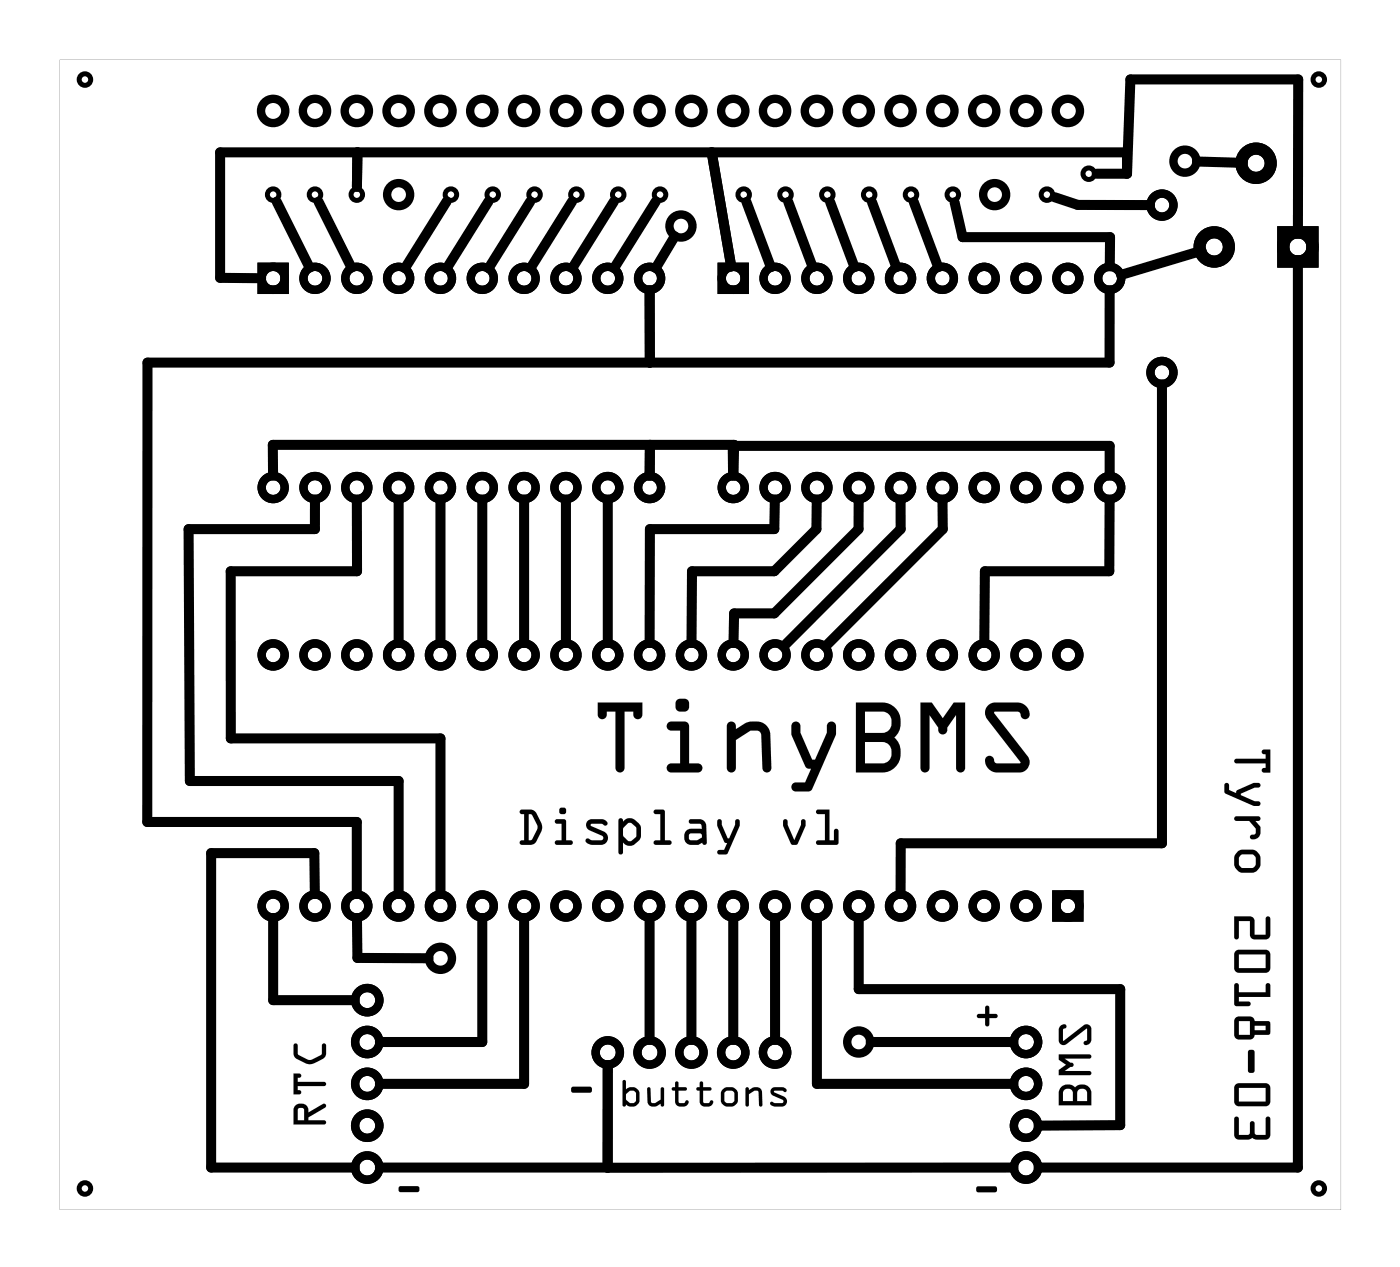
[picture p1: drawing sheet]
<svg xmlns="http://www.w3.org/2000/svg" width="85mm" height="77mm" viewBox="0 0 85 77" stroke-linecap="round" stroke-linejoin="round" font-family="sans-serif">
<g fill="#000">
<path d="M24.2 72h1.1a.19 .19 0 0 1 .2 .2 .19 .19 0 0 1-.2 .2h-1l-.1-.2zM34.7 66h1.1a.19 .19 0 0 1 .2 .1 .19 .19 0 0 1-.2 .2h-1l-.1-.1zM59.3 72h1.1a.19 .19 0 0 1 .2 .2 .19 .19 0 0 1-.2 .2h-1l-.1-.2zM59.4 61.6l.4-.1v-.3a.14 .14 0 0 1 .2-.2 .13 .13 0 0 1 .1 .2v.3h.4a.13 .13 0 0 1 .1 .2 .13 .13 0 0 1-.1 .1h-.4v.4a.13 .13 0 0 1-.1 .1 .13 .13 0 0 1-.2-.1v-.4h-.4z"/>
<path d="M3.6 3.6h77.8v69.8h-77.8zM3.6 3.6v69.8h77.8v-69.8z"/>
<path d="M31.6 49.2h.7l.3 .2a1.19 1.19 0 0 1 0 1.7l-.3 .2h-.6a.14 .14 0 0 1-.1-.2 .14 .14 0 0 1 .1-.1h.1v-1.6h-.2zM31.6 49.2v.2h.2v1.6h-.1a.14 .14 0 0 0-.1 .1 .14 .14 0 0 0 .1 .2h.6l.2-.2 .4-.9v-.3l-.5-.7zM32.1 49.4v1.6h.1l.1-.1 .3-.7-.3-.7zM32.1 49.4l.2 .1 .4 .7-.4 .7-.1 .1h-.1zM33.7 49.8h.6l.1 1.2h.2a.14 .14 0 0 1 .2 .1 .14 .14 0 0 1-.2 .2h-.8a.14 .14 0 0 1-.1-.2 .14 .14 0 0 1 .1-.1h.3v-1h-.3l-.1-.1zM33.7 49.8l.1 .2h.3v1h-.3a.14 .14 0 0 0-.1 .1 .14 .14 0 0 0 .1 .2h.8a.14 .14 0 0 0 .2-.2 .14 .14 0 0 0-.2-.1h-.2l-.1-1.2zM34 49.2a.22 .22 0 0 1 .4 0 .22 .22 0 0 1-.4 0zM34 49.2a.22 .22 0 0 0 .4 0 .22 .22 0 0 0-.4 0zM35.7 49.8a1.08 1.08 0 0 1 1.2 .1 .14 .14 0 0 1 0 .2 .14 .14 0 0 1-.2 0l-.2-.1h-.6v.1l.8 .4a.42 .42 0 0 1 .2 .5 .42 .42 0 0 1-.4 .3h-.5l-.4-.2a.14 .14 0 0 1 0-.2 .14 .14 0 0 1 .2 0l.7 .1 .1-.1v-.2l-.9-.4-.1-.2zM35.7 49.8l-.1 .3 .1 .2 .9 .4v.2l-.1 .1h-.6a.16 .16 0 0 0-.3-.1 .16 .16 0 0 0 0 .2 .95 .95 0 0 0 1.3-.1v-.3l-.1-.2-.9-.4v-.1h.6a.18 .18 0 0 0 .2 .1 .18 .18 0 0 0 .2-.2 1.05 1.05 0 0 0-1.2-.1zM37.6 49.7a.15 .15 0 0 1 .2 0 .15 .15 0 0 1 0 .2l.1-.1a.64 .64 0 0 1 1 .5 .78 .78 0 0 1-.4 .9 .5 .5 0 0 1-.7-.1v.6a.14 .14 0 0 1-.1 .2 .14 .14 0 0 1-.1-.2zM37.6 49.7v2a.14 .14 0 0 0 .1 .2 .14 .14 0 0 0 .1-.2v-.6a.5 .5 0 0 0 .7 .1l.3-.2a.99 .99 0 0 0 .1-.8l-.3-.3a.5 .5 0 0 0-.8 0 .15 .15 0 0 0 0-.2 .15 .15 0 0 0-.2 0zM38.1 50l-.3 .3v.4l.3 .3 .2 .1 .3-.3v-.5l-.3-.3zM38.1 50l.2-.1 .3 .4v.5l-.3 .3-.2-.1-.3-.3v-.4zM39.7 49.2l.5-.1 .2 .1v1.8h.2a.14 .14 0 0 1 .2 .1 .14 .14 0 0 1-.2 .2h-.8a.14 .14 0 0 1-.1-.2 .14 .14 0 0 1 .1-.1h.3v-1.6h-.3l-.1-.1zM39.7 49.2l.1 .2h.3v1.6h-.3a.14 .14 0 0 0-.1 .1 .14 .14 0 0 0 .1 .2h.8a.14 .14 0 0 0 .2-.2 .14 .14 0 0 0-.2-.1h-.2v-1.8l-.2-.1zM41.9 49.8l.6-.1a.41 .41 0 0 1 .4 .4v1a.14 .14 0 0 1-.1 .2 .14 .14 0 0 1-.2-.2l-.2 .2h-.4a.5 .5 0 0 1-.5-.5 .5 .5 0 0 1 .5-.5h.6v-.2l-.1-.1h-.6zM41.9 49.8v.2h.7v.3a1.13 1.13 0 0 0-.9 .1l-.1 .3a.45 .45 0 0 0 .4 .6h.4l.2-.2a.14 .14 0 0 0 .2 .2 .14 .14 0 0 0 .1-.2v-1a.41 .41 0 0 0-.4-.4zM41.9 50.6l-.1 .3 .1 .1h.4l.3-.2-.1-.2zM41.9 50.6h.6l.1 .2a.7 .7 0 0 1-.7 .2l-.1-.1zM43.6 49.8l.1-.1 .1 .1v.3l.4 .8h.1l.3-.8v-.2a.14 .14 0 0 1 .2-.2 .14 .14 0 0 1 .1 .2v.3l-.7 1.6-.1 .1h-.4a.14 .14 0 0 1-.1-.2 .14 .14 0 0 1 .1-.1h.3l.2-.4-.2-.1-.4-.9zM43.6 49.8v.4l.4 .9 .2 .1-.2 .4h-.3a.14 .14 0 0 0-.1 .1 .14 .14 0 0 0 .1 .2h.4l.1-.1 .7-1.6v-.3a.14 .14 0 0 0-.1-.2 .14 .14 0 0 0-.2 .2v.2l-.3 .8h-.1l-.4-.8v-.3zM47.6 49.8l.1-.1 .1 .1v.3l.4 .9 .4-.9v-.2a.14 .14 0 0 1 .2-.2 .14 .14 0 0 1 .1 .2v.2l-.4 1.1-.3 .1-.2-.1-.4-1zM47.6 49.8v.4l.4 1 .2 .1 .2-.1 .5-1.1v-.2a.14 .14 0 0 0-.1-.2 .14 .14 0 0 0-.2 .2v.2l-.4 .9-.4-.9v-.3zM49.6 49.2l.8-.1v1.9h.2v-.6a.14 .14 0 0 1 .2-.1 .14 .14 0 0 1 .1 .1v.7l-.1 .2h-1.1a.14 .14 0 0 1-.1-.2 .14 .14 0 0 1 .1-.1h.4v-1.6h-.5zM49.6 49.2v.2h.5v1.6h-.4a.14 .14 0 0 0-.1 .1 .14 .14 0 0 0 .1 .2h1.1l.1-.2v-.7a.14 .14 0 0 0-.1-.1 .14 .14 0 0 0-.2 .1v.6h-.2v-1.9z"/>
<path d="M31.6 49.2h.8a1.26 1.26 0 0 1 .2 1.9l-.3 .2h-.6a.14 .14 0 0 1-.1-.2 .14 .14 0 0 1 .1-.1h.1v-1.6h-.2zM32.1 49.4v1.6h.1l.1-.1 .3-.7-.3-.7zM33.7 49.8h.6l.1 1.2h.2a.14 .14 0 0 1 .2 .1 .14 .14 0 0 1-.2 .2h-.8a.14 .14 0 0 1-.1-.2 .14 .14 0 0 1 .1-.1h.3v-1h-.3l-.1-.1zM34 49.2a.22 .22 0 0 1 .4 0 .22 .22 0 0 1-.4 0zM35.7 49.8a1.07 1.07 0 0 1 1.2 .1 .16 .16 0 0 1-.1 .2 .16 .16 0 0 1-.2-.1h-.7v.1l.8 .4a.42 .42 0 0 1 .2 .4 .42 .42 0 0 1-.4 .4h-.5l-.4-.2a.18 .18 0 0 1 .1-.2 .18 .18 0 0 1 .2 .1h.7v-.1v-.2l-.9-.4-.1-.2zM37.6 49.7h.2v.2l.1-.1a.64 .64 0 0 1 1 .5 .8 .8 0 0 1-.8 1l-.3-.2v.6a.14 .14 0 0 1-.1 .2 .14 .14 0 0 1-.1-.2zM38.1 50l-.3 .3v.4l.3 .3 .2 .1 .3-.3v-.5l-.3-.3zM39.7 49.2l.5-.1 .2 .1v1.8h.2a.14 .14 0 0 1 .2 .1 .14 .14 0 0 1-.2 .2h-.8a.14 .14 0 0 1-.1-.2 .14 .14 0 0 1 .1-.1h.3v-1.6h-.3zM41.9 49.8l.6-.1a.41 .41 0 0 1 .4 .4v1a.14 .14 0 0 1-.1 .2 .14 .14 0 0 1-.2-.2l-.2 .2h-.4a.5 .5 0 0 1-.5-.5 .5 .5 0 0 1 .5-.5h.6v-.2l-.1-.1h-.6zM41.9 50.6l-.1 .3 .1 .1h.4l.3-.2-.1-.2zM43.6 49.8h.2v.3l.4 .8h.1l.3-.8v-.2a.14 .14 0 0 1 .2-.2 .14 .14 0 0 1 .1 .2v.3l-.7 1.6-.1 .1h-.4a.14 .14 0 0 1-.1-.2 .14 .14 0 0 1 .1-.1h.3l.2-.4-.2-.1-.4-.9zM47.6 49.8h.2v.3l.4 .9 .4-.9v-.2a.14 .14 0 0 1 .2-.2 .14 .14 0 0 1 .1 .2v.2l-.5 1.1-.2 .1-.2-.1-.4-1zM49.6 49.2l.8-.1v1.9h.2v-.6a.14 .14 0 0 1 .2-.1 .14 .14 0 0 1 .1 .1v.7l-.1 .2h-1.1a.14 .14 0 0 1-.1-.2 .14 .14 0 0 1 .1-.1h.4v-1.6h-.5z"/>
<path d="M36.3 42.6h2.7v.8a.28 .28 0 0 1-.3 .3 .28 .28 0 0 1-.2-.3v-.2h-.6v3.4a.28 .28 0 0 1-.2 .3 .28 .28 0 0 1-.3-.3v-3.4h-.6v.2a.28 .28 0 0 1-.2 .3 .28 .28 0 0 1-.3-.3zM36.3 42.6v.8a.27 .27 0 0 0 .3 .3 .27 .27 0 0 0 .2-.3v-.2h.6v3.4a.27 .27 0 0 0 .3 .3 .27 .27 0 0 0 .2-.3v-3.4h.6v.2a.27 .27 0 0 0 .2 .3 .27 .27 0 0 0 .3-.3v-.8zM40.6 43.9l.2-.1h.8l.2 .1v.2v2.2h.6a.28 .28 0 0 1 .3 .3 .28 .28 0 0 1-.3 .3h-1.6a.28 .28 0 0 1-.3-.3 .28 .28 0 0 1 .3-.3h.5v-2h-.6l-.2-.1zM40.6 43.9l-.1 .3 .2 .1h.6v2h-.5a.27 .27 0 0 0-.3 .3 .27 .27 0 0 0 .3 .3h1.6a.27 .27 0 0 0 .3-.3 .27 .27 0 0 0-.3-.3h-.6v-2.2v-.2l-.2-.1h-.8zM41 42.8a.45 .45 0 0 1 .9 0 .45 .45 0 0 1-.9 0zM41 42.8a.45 .45 0 0 0 .9 0 .45 .45 0 0 0-.9 0zM44.2 43.9l.2-.1 .2 .1 .1 .4a1.43 1.43 0 0 1 1.8-.3l.3 .6v2a.27 .27 0 0 1-.2 .3 .27 .27 0 0 1-.3-.3l-.1-2-.1-.2-.1-.1h-.4l-.9 .6v1.7a.28 .28 0 0 1-.3 .3 .28 .28 0 0 1-.3-.3v-2.5zM44.2 43.9l-.1 .2v2.5a.27 .27 0 0 0 .3 .3 .27 .27 0 0 0 .3-.3v-1.7l.9-.6h.4l.1 .1 .1 .2 .1 2a.27 .27 0 0 0 .3 .3 .27 .27 0 0 0 .2-.3v-2a.98 .98 0 0 0-1.6-.7l-.5 .4-.1-.4-.2-.1zM48.1 43.9l.3-.1 .2 .2v.5l.7 1.6h.2l.7-1.6v-.4a.28 .28 0 0 1 .3-.3 .28 .28 0 0 1 .3 .3l-.1 .5-1.4 3.3-.2 .1h-.8a.28 .28 0 0 1-.2-.2 .28 .28 0 0 1 .2-.3h.6l.4-.8-.3-.1-.1-.1-.8-1.9v-.5zM48.1 43.9v.2v.5l.8 1.9 .1 .1 .3 .1-.4 .8h-.6a.27 .27 0 0 0-.2 .3 .27 .27 0 0 0 .2 .2h.8l.2-.1 1.4-3.3 .1-.5a.28 .28 0 0 0-.3-.3 .28 .28 0 0 0-.3 .3v.4l-.7 1.6h-.2l-.7-1.6v-.5l-.2-.2zM52 42.6h1.6a1.22 1.22 0 0 1 1.1 .9 1.22 1.22 0 0 1-.4 1.3 1.12 1.12 0 0 1 .4 1 1.12 1.12 0 0 1-1.1 1.1h-1.6zM52 42.6v4.3h1.6a1.21 1.21 0 0 0 1.1-.8 1.21 1.21 0 0 0-.4-1.3 1.23 1.23 0 0 0 .3-1.3 1.23 1.23 0 0 0-1-.9zM52.5 45v1.3h1.1a.66 .66 0 0 0 .5-.6 .66 .66 0 0 0-.5-.7zM52.5 45h1.1a.66 .66 0 0 1 .5 .7 .66 .66 0 0 1-.5 .6h-1.1zM52.5 43.2v1.3h1.1a.65 .65 0 0 0 .5-.7 .65 .65 0 0 0-.5-.6zM52.5 43.2h1.1a.66 .66 0 0 1 .5 .6 .66 .66 0 0 1-.5 .7h-1.1zM55.9 42.6h.7l.7 1 .6-1h.7v4a.28 .28 0 0 1-.3 .3 .28 .28 0 0 1-.2-.3v-3.2l-.6 .8a.3 .3 0 0 1-.2 .4 .3 .3 0 0 1-.3-.4l-.6-.8v3.2a.28 .28 0 0 1-.2 .3 .28 .28 0 0 1-.3-.3zM55.9 42.6v4a.27 .27 0 0 0 .3 .3 .27 .27 0 0 0 .2-.3v-3.2l.6 .8a.3 .3 0 0 0 .3 .4 .3 .3 0 0 0 .2-.4l.6-.8v3.2a.27 .27 0 0 0 .2 .3 .27 .27 0 0 0 .3-.3v-4h-.7l-.6 1-.7-1zM60 42.8l.4-.2h1.4a.67 .67 0 0 1 .6 1 .34 .34 0 0 1-.3 0 .34 .34 0 0 1-.2-.3l-1.5-.1v.1l2 2.6a.62 .62 0 0 1 .1 .6 .62 .62 0 0 1-.6 .4h-1.3a.67 .67 0 0 1-.7-.9 .34 .34 0 0 1 .4-.1 .34 .34 0 0 1 .1 .4h1.5h.1l-2.1-2.7-.1-.4zM60 42.8l-.2 .4 .1 .4 2.1 2.7h-.1h-1.5a.32 .32 0 0 0-.2-.4 .32 .32 0 0 0-.4 .1v.2a.74 .74 0 0 0 .8 .7h1.5l.2-.2 .2-.3v-.3l-.1-.2-2-2.6v-.1h1.5a.32 .32 0 0 0 .2 .4 .32 .32 0 0 0 .4-.1v-.1a.75 .75 0 0 0-.7-.8h-1.4z"/>
<path d="M36.3 42.6h2.7v.8a.27 .27 0 0 1-.3 .3 .27 .27 0 0 1-.2-.3v-.2h-.6v3.4a.27 .27 0 0 1-.2 .3 .27 .27 0 0 1-.3-.3v-3.4h-.6v.2a.27 .27 0 0 1-.2 .3 .27 .27 0 0 1-.3-.3zM40.6 43.9l.2-.1h.8l.2 .1v.2v2.2h.6a.27 .27 0 0 1 .3 .3 .27 .27 0 0 1-.3 .3h-1.6a.27 .27 0 0 1-.3-.3 .27 .27 0 0 1 .3-.3h.5v-2h-.6l-.2-.1zM41 42.8a.45 .45 0 0 1 .9 0 .45 .45 0 0 1-.9 0zM44.2 43.9l.2-.1 .2 .1 .1 .4a1.43 1.43 0 0 1 1.8-.3l.3 .6v2a.27 .27 0 0 1-.2 .3 .27 .27 0 0 1-.3-.3l-.1-2-.1-.2-.1-.1h-.4l-.9 .6v1.7a.27 .27 0 0 1-.3 .3 .27 .27 0 0 1-.3-.3v-2.5zM48.1 43.9l.3-.1 .2 .2v.5l.7 1.6h.2l.7-1.6v-.4a.28 .28 0 0 1 .3-.3 .28 .28 0 0 1 .3 .3l-.1 .5-1.4 3.3-.2 .1h-.8a.27 .27 0 0 1-.2-.2 .27 .27 0 0 1 .2-.3h.6l.4-.8-.3-.1-.1-.1-.8-1.9v-.5zM52 42.6h1.6a1.22 1.22 0 0 1 1.1 .9 1.22 1.22 0 0 1-.4 1.3 1.22 1.22 0 0 1 .4 1.3 1.22 1.22 0 0 1-1.1 .8h-1.6zM52.5 45v1.3h1.1a.66 .66 0 0 0 .5-.6 .66 .66 0 0 0-.5-.7zM52.5 43.2v1.3h1.1a.66 .66 0 0 0 .5-.7 .66 .66 0 0 0-.5-.6zM55.9 42.6h.7l.7 1 .6-1h.7v4a.27 .27 0 0 1-.3 .3 .27 .27 0 0 1-.2-.3v-3.2l-.6 .8a.3 .3 0 0 1-.2 .4 .3 .3 0 0 1-.3-.4l-.6-.8v3.2a.27 .27 0 0 1-.2 .3 .27 .27 0 0 1-.3-.3zM60 42.8l.4-.2h1.4a.67 .67 0 0 1 .6 1 .33 .33 0 0 1-.3 0 .33 .33 0 0 1-.2-.4h-1.5v.1l2 2.6a.62 .62 0 0 1 .1 .6 .62 .62 0 0 1-.6 .4h-1.3a.67 .67 0 0 1-.7-.9 .34 .34 0 0 1 .4-.1 .34 .34 0 0 1 .1 .4h1.5h.1l-2.1-2.7-.1-.4z"/>
<path d="M75 46.1h1.9v-.3h-.1a.14 .14 0 0 1-.2-.2 .14 .14 0 0 1 .2-.1h.3v1.4h-.3a.14 .14 0 0 1-.2-.1 .14 .14 0 0 1 .2-.2h.1v-.3h-1.8l-.1-.1zM74.4 47.6h.2v.4l.5 .1 .1-.1 .9-.5h.3a.14 .14 0 0 1 .1 .2 .14 .14 0 0 1-.1 .1h-.2l-.8 .4v.1l.8 .3h.2a.14 .14 0 0 1 .1 .2 .14 .14 0 0 1-.1 .1h-.3l-1.7-.7v-.2zM75 49.6l1.4-.1a.14 .14 0 0 1 .1 .2 .14 .14 0 0 1-.1 .1h-.2l.3 .4a.52 .52 0 0 1 0 .5 .52 .52 0 0 1-.5 .2 .17 .17 0 0 1-.1-.2 .17 .17 0 0 1 .3 0l.1-.4-.4-.5h-.9v-.1zM75.1 51.7a1.17 1.17 0 0 1 1-.1l.3 .1a.71 .71 0 0 1 .1 .8l-.1 .3a1.13 1.13 0 0 1-1 .2l-.3-.2a.7 .7 0 0 1-.1-.7zM75.3 51.9l-.1 .1v.4l.2 .3h.6l.2-.1 .1-.5-.2-.2zM74.9 55.6h1l.2 .1 .1 .2v.8h.7v-.9a.14 .14 0 0 1 .1-.2 .14 .14 0 0 1 .1 .2v.9l-.1 .3h-.8l-.2-.1-.1-.2v-.8h-.7v1a.14 .14 0 0 1-.1 .1 .14 .14 0 0 1-.2-.1zM75 57.7l.2-.1 1.8 .1 .1 .2v1l-.2 .1h-1.8l-.2-.2v-.9zM75.2 57.9v.9h1.7v-.9zM75 59.7l.2 .1v.4h1.7v-.4a.14 .14 0 0 1 .1-.1 .14 .14 0 0 1 .1 .1v.7h-1.9v.3h.6a.14 .14 0 0 1 .2 .1 .14 .14 0 0 1-.2 .2h-.7l-.1-.1zM75 61.8l.2-.1h.7l.2 .1 .1 .2h.9v.1v.6l-.1 .1h-.8l-.1 .2-.2 .1h-.8l-.2-.3v-.8zM75.2 62v.8h.7v-.8zM76.2 62.3v.2h.7v-.2zM75.8 63.8l.2-.1 .2 .1v1.2a.21 .21 0 0 1-.2 .1 .21 .21 0 0 1-.2-.1zM75 65.8l.2-.1 1.8 .1 .1 .2v1l-.2 .1h-1.8l-.2-.2v-.9zM75.2 66v.9h1.7v-.9zM75 67.8l.2 .1v1l.7-.1v-.6a.14 .14 0 0 1 .1-.1 .14 .14 0 0 1 .2 .1v.6l.7 .1v-1a.14 .14 0 0 1 .1-.1 .14 .14 0 0 1 .1 .1v1v.2a1.02 1.02 0 0 1-.9 0h-.2a1.16 1.16 0 0 1-.9 .1l-.2-.3z"/>
<path d="M75 46.1h1.9v-.3h-.1a.14 .14 0 0 1-.2-.2 .14 .14 0 0 1 .2-.1h.3v1.4h-.3a.14 .14 0 0 1-.2-.1 .14 .14 0 0 1 .2-.2h.1v-.3h-1.8h-.1zM75 46.1v.1l.1 .1h1.8v.3h-.1a.14 .14 0 0 0-.2 .2 .14 .14 0 0 0 .2 .1h.3v-1.4h-.3a.14 .14 0 0 0-.2 .1 .14 .14 0 0 0 .2 .2h.1v.3zM74.4 47.6l.1-.1 .1 .1v.4l.5 .1 .1-.1 .9-.5h.3a.14 .14 0 0 1 .1 .2 .14 .14 0 0 1-.1 .1h-.2l-.8 .4v.1l.8 .3h.2a.14 .14 0 0 1 .1 .2 .14 .14 0 0 1-.1 .1h-.3l-1.7-.7v-.2zM74.4 47.6v.4v.2l1.7 .7h.3a.14 .14 0 0 0 .1-.1 .14 .14 0 0 0-.1-.2h-.2l-.8-.3v-.1l.8-.4h.2a.14 .14 0 0 0 .1-.1 .14 .14 0 0 0-.1-.2h-.3l-.9 .5-.1 .1-.5-.1v-.4zM75 49.6l1.4-.1a.14 .14 0 0 1 .1 .2 .14 .14 0 0 1-.1 .1h-.2l.3 .4a.53 .53 0 0 1 0 .5 .53 .53 0 0 1-.5 .2 .17 .17 0 0 1-.1-.2 .17 .17 0 0 1 .3 0l.1-.4-.4-.5h-.9v-.1zM75 49.6v.1v.1h.9l.4 .5-.1 .3a.21 .21 0 0 0-.2 .1 .21 .21 0 0 0-.1 .2h.1a.51 .51 0 0 0 .5-.2 .51 .51 0 0 0 0-.5l-.3-.4h.2a.14 .14 0 0 0 .1-.1 .14 .14 0 0 0-.1-.2zM75.1 51.7a1.17 1.17 0 0 1 1-.1l.4 .3v.6l-.1 .3a1.13 1.13 0 0 1-1 .2l-.2-.1-.2-.3v-.6zM75.1 51.7l-.1 .4a.67 .67 0 0 0 .1 .7l.3 .2a1.13 1.13 0 0 0 1-.2l.1-.4a.74 .74 0 0 0-.2-.7l-.2-.1a1.17 1.17 0 0 0-1 .1zM75.3 51.9l-.1 .1v.4l.2 .2 .6 .1 .2-.1 .1-.5-.2-.2zM75.3 51.9h.8l.2 .2-.1 .5-.2 .1h-.6l-.2-.3v-.4zM74.9 55.6h1l.2 .1 .1 .2v.8h.7v-.9a.14 .14 0 0 1 .1-.2 .14 .14 0 0 1 .1 .2v.9l-.1 .3h-.8l-.2-.1-.1-.2v-.8h-.7v1a.14 .14 0 0 1-.1 .1 .14 .14 0 0 1-.2-.1zM74.9 55.6l.1 1.3a.14 .14 0 0 0 .1 .1 .14 .14 0 0 0 .1-.1v-1h.7v.8l.1 .2 .2 .1h.8l.1-.3v-.9a.14 .14 0 0 0-.1-.2 .14 .14 0 0 0-.1 .2v.9h-.7v-.8l-.1-.2-.2-.1zM75 57.7l.2-.1 1.8 .1 .1 .2v1l-.2 .1h-1.8l-.2-.2v-.9zM75 57.7v.2v.9l.1 .2h1.8l.2-.1v-1l-.1-.2-1.8-.1zM75.2 57.9v.9h1.7v-.9zM75.2 57.9h1.7v.9h-1.7zM75 59.7h.1l.1 .1v.4h1.7v-.4a.14 .14 0 0 1 .1-.1 .14 .14 0 0 1 .1 .1v.7h-1.9v.3h.6a.14 .14 0 0 1 .2 .1 .14 .14 0 0 1-.2 .2h-.7l-.1-.1zM75 59.7v1.3l.1 .1h.7a.14 .14 0 0 0 .2-.2 .14 .14 0 0 0-.2-.1h-.6v-.3h1.9v-.7a.14 .14 0 0 0-.1-.1 .14 .14 0 0 0-.1 .1v.4h-1.7v-.4zM75 61.8l.2-.1h.7l.2 .1 .1 .2h.9v.1v.6l-.1 .1h-.8l-.1 .2-.2 .1h-.8l-.2-.3v-.8zM75 61.8v.2v.8l.1 .3h.8l.2-.1 .1-.2h.8l.1-.1v-.6v-.1h-.9l-.1-.2-.2-.1h-.7zM75.2 62v.8h.7v-.8zM75.2 62h.7v.8h-.7zM76.2 62.3v.2h.7v-.2zM76.2 62.3h.7v.2h-.7zM75.8 63.8l.2-.1 .2 .1v1.2a.21 .21 0 0 1-.2 .1 .21 .21 0 0 1-.2-.1zM75.8 63.8v1.2a.21 .21 0 0 0 .2 .1 .21 .21 0 0 0 .2-.1v-1.2l-.2-.1zM75 65.8l.2-.1 1.8 .1 .1 .2v1l-.2 .2-1.8-.1-.2-.2v-.9zM75 65.8v.2v.9l.1 .2h1.8l.2-.1v-1l-.1-.2-1.8-.1zM75.2 66v.9h1.7v-.9zM75.2 66h1.7v.9h-1.7zM75 67.8h.1l.1 .1v1l.7-.1v-.6a.14 .14 0 0 1 .1-.1 .14 .14 0 0 1 .2 .1v.6l.7 .1v-1a.14 .14 0 0 1 .1-.1 .14 .14 0 0 1 .1 .1v1v.2a1.02 1.02 0 0 1-.9 0h-.2a1.16 1.16 0 0 1-.9 .1l-.2-.3zM75 67.8v1.1v.2a1.02 1.02 0 0 0 .9 0h.1a1.16 1.16 0 0 0 1 .1l.1-.3v-1a.14 .14 0 0 0-.1-.1 .14 .14 0 0 0-.1 .1v1l-.7-.1v-.6a.14 .14 0 0 0-.2-.1 .14 .14 0 0 0-.1 .1v.6l-.7 .1v-1z"/>
<path d="M17.9 67.1a.47 .47 0 0 1 .6-.1 .47 .47 0 0 1 .2 .5l.9-.5a.13 .13 0 0 1 .2 .1 .13 .13 0 0 1-.1 .1l-1 .6v.2h1a.13 .13 0 0 1 .1 .1 .13 .13 0 0 1-.1 .2h-1.9v-.9zM18.1 67.3v.7h.4v-.7l-.2-.1zM17.8 65.2h.4a.13 .13 0 0 1 .1 .1 .13 .13 0 0 1-.1 .1h-.1v.3h1.6a.13 .13 0 0 1 .1 .1 .13 .13 0 0 1-.1 .1h-1.6v.3h.1a.13 .13 0 0 1 .1 .1 .13 .13 0 0 1-.1 .1h-.4zM17.9 63.4h.2v.6l.7 .3 .7-.3v-.5a.14 .14 0 0 1 .2-.2 .13 .13 0 0 1 .1 .2v.4a1.02 1.02 0 0 1-1 .7l-.9-.5z"/>
<path d="M17.9 67.1a.47 .47 0 0 1 .6-.1 .47 .47 0 0 1 .2 .5l.9-.5a.13 .13 0 0 1 .2 .1 .13 .13 0 0 1-.1 .1l-1 .6v.2h1a.13 .13 0 0 1 .1 .1 .13 .13 0 0 1-.1 .2h-1.9v-.9zM17.9 67.1l-.1 .3v.9h1.9a.13 .13 0 0 0 .1-.2 .13 .13 0 0 0-.1-.1h-1v-.2l1-.6a.13 .13 0 0 0 .1-.1 .13 .13 0 0 0-.2-.1l-.9 .5a.46 .46 0 0 0-.2-.5 .46 .46 0 0 0-.6 .1zM18.1 67.3v.7h.4v-.7l-.2-.1zM18.1 67.3l.2-.1 .2 .1v.7h-.4zM17.8 65.2h.4a.13 .13 0 0 1 .1 .1 .13 .13 0 0 1-.1 .1h-.1v.3h1.6a.13 .13 0 0 1 .1 .1 .13 .13 0 0 1-.1 .1h-1.6v.3h.1a.13 .13 0 0 1 .1 .1 .13 .13 0 0 1-.1 .1h-.4zM17.8 65.2v1.2h.4a.13 .13 0 0 0 .1-.1 .13 .13 0 0 0-.1-.1h-.1v-.3h1.6a.13 .13 0 0 0 .1-.1 .13 .13 0 0 0-.1-.1h-1.6v-.3h.1a.13 .13 0 0 0 .1-.1 .13 .13 0 0 0-.1-.1zM17.9 63.4h.2v.6l.7 .3 .7-.3v-.5a.14 .14 0 0 1 .2-.2 .13 .13 0 0 1 .1 .2l-.1 .6-.8 .5a1.14 1.14 0 0 1-.9-.3l-.2-.3zM17.9 63.4v.7l.7 .4a1.16 1.16 0 0 0 1.2-.6v-.4a.13 .13 0 0 0-.1-.2 .14 .14 0 0 0-.2 .2v.5l-.7 .3-.7-.3v-.6z"/>
<path d="M24.2 72h1.1a.19 .19 0 0 1 .2 .2 .19 .19 0 0 1-.2 .2h-1l-.1-.2zM24.2 72v.2l.1 .2h1a.19 .19 0 0 0 .2-.2 .19 .19 0 0 0-.2-.2z"/>
<path d="M34.7 66h1.1a.19 .19 0 0 1 .2 .1 .19 .19 0 0 1-.2 .2h-1l-.1-.1zM34.7 66v.2l.1 .1h1a.19 .19 0 0 0 .2-.2 .19 .19 0 0 0-.2-.1z"/>
<path d="M37.8 65.6h.2v.5l.2-.1h.3l.3 .2v.7l-.1 .2a.48 .48 0 0 1-.7-.1 .11 .11 0 0 1-.1 .2 .11 .11 0 0 1-.1-.1zM37.8 65.6v1.5a.11 .11 0 0 0 .1 .1 .11 .11 0 0 0 .1-.2l.1 .1a.52 .52 0 0 0 .6 0l.1-.2v-.7l-.3-.2h-.3l-.2 .1v-.5zM38 66.4v.4l.3 .2 .3-.1v-.6l-.3-.1zM38 66.4l.3-.2 .3 .1v.6l-.3 .1-.3-.2zM39.3 66l.2 .1v.8l.1 .1h.2l.3-.3v-.6a.11 .11 0 0 1 .1-.1 .11 .11 0 0 1 .1 .1v1a.11 .11 0 0 1-.1 .1 .11 .11 0 0 1-.1-.1v-.1a.46 .46 0 0 1-.8-.1zM39.3 66v.9a.38 .38 0 0 0 .6 .2l.2-.1v.1a.1 .1 0 0 0 .1 .1 .1 .1 0 0 0 .1-.1v-1a.1 .1 0 0 0-.1-.1 .1 .1 0 0 0-.1 .1v.6l-.5 .3-.1-.1v-.8zM41 65.7h.2v.3h.4a.11 .11 0 0 1 .1 .1 .11 .11 0 0 1-.1 .1h-.4v.7l.1 .1 .3-.1a.11 .11 0 0 1 .1-.1 .11 .11 0 0 1 .1 .1 .44 .44 0 0 1-.4 .3 .44 .44 0 0 1-.4-.3v-.7h-.1a.11 .11 0 0 1-.1-.1 .11 .11 0 0 1 .1-.1h.1zM41 65.7v.3h-.1a.1 .1 0 0 0-.1 .1 .1 .1 0 0 0 .1 .1h.1v.7a.44 .44 0 0 0 .4 .3 .44 .44 0 0 0 .4-.3 .14 .14 0 0 0-.1-.1 .14 .14 0 0 0-.2 .2l-.3-.1v-.7h.4a.1 .1 0 0 0 .1-.1 .1 .1 0 0 0-.1-.1h-.4v-.3zM42.5 65.7h.2v.3h.4a.11 .11 0 0 1 .1 .1 .11 .11 0 0 1-.1 .1h-.4v.7l.1 .1 .3-.1a.11 .11 0 0 1 .1-.1 .11 .11 0 0 1 .1 .1 .44 .44 0 0 1-.4 .3 .44 .44 0 0 1-.4-.3v-.7h-.1a.11 .11 0 0 1-.1-.1 .11 .11 0 0 1 .1-.1h.1zM42.5 65.7v.3h-.1a.1 .1 0 0 0-.1 .1 .1 .1 0 0 0 .1 .1h.1v.7a.44 .44 0 0 0 .4 .3 .44 .44 0 0 0 .4-.3 .14 .14 0 0 0-.2-.1 .14 .14 0 0 0-.1 .2l-.3-.1v-.7h.4a.1 .1 0 0 0 .1-.1 .1 .1 0 0 0-.1-.1h-.4v-.3zM43.9 66.1l.3-.1h.3l.2 .1 .1 .3v.4l-.1 .3-.5 .1-.3-.2-.1-.2v-.5zM43.9 66.1l-.1 .2v.5l.1 .2 .3 .2 .5-.1 .1-.3v-.4l-.1-.3-.2-.1h-.3zM44 66.3v.6l.2 .1 .3-.1 .1-.1v-.5l-.2-.1zM44 66.3l.4-.1 .2 .1v.5l-.1 .1-.3 .1-.2-.1zM45.3 66h.1l.1 .2a.46 .46 0 0 1 .8 .1v.8a.1 .1 0 0 1-.1 .1 .1 .1 0 0 1-.1-.1v-.8l-.3-.1-.3 .2v.7a.11 .11 0 0 1-.1 .1 .11 .11 0 0 1-.1-.1zM45.3 66v1.1a.1 .1 0 0 0 .1 .1 .1 .1 0 0 0 .1-.1v-.7l.3-.2h.2l.1 .1v.8a.1 .1 0 0 0 .1 .1 .1 .1 0 0 0 .1-.1v-.8a.38 .38 0 0 0-.6-.3l-.2 .2-.1-.2zM46.9 66.1l.1-.1a.83 .83 0 0 1 .8 .1 .13 .13 0 0 1-.1 .2 .13 .13 0 0 1-.2-.1l-.5 .1 .6 .3a.32 .32 0 0 1 .2 .3 .32 .32 0 0 1-.3 .3h-.4l-.3-.1a.14 .14 0 0 1 .1-.2 .14 .14 0 0 1 .2 .1h.4l.1-.2-.7-.3-.1-.2zM46.9 66.1l-.1 .2 .1 .2 .7 .3-.1 .2-.5-.1a.11 .11 0 0 0-.2 0 .11 .11 0 0 0 0 .2l.3 .1h.4a.32 .32 0 0 0 .3-.3l-.1-.3-.7-.3 .5-.1a.14 .14 0 0 0 .2 .1 .14 .14 0 0 0 .1-.1v-.1a.79 .79 0 0 0-.9 0z"/>
<path d="M37.8 65.6h.2v.5l.2-.1h.3l.3 .2v.6l-.1 .2a.51 .51 0 0 1-.7 0 .11 .11 0 0 1-.1 .2 .11 .11 0 0 1-.1-.1zM38 66.4v.4l.3 .2 .3-.1v-.6l-.3-.1zM39.3 66l.2 .1v.8l.1 .1 .5-.3v-.6a.1 .1 0 0 1 .1-.1 .1 .1 0 0 1 .1 .1v1a.1 .1 0 0 1-.1 .1 .1 .1 0 0 1-.1-.1v-.1a.45 .45 0 0 1-.4 .2 .45 .45 0 0 1-.4-.3zM41 65.7h.2v.3h.4a.1 .1 0 0 1 .1 .1 .1 .1 0 0 1-.1 .1h-.4v.7l.1 .1h.2l.1-.1a.11 .11 0 0 1 .1-.1 .11 .11 0 0 1 .1 .1 .44 .44 0 0 1-.4 .3 .44 .44 0 0 1-.4-.3v-.7h-.1a.1 .1 0 0 1-.1-.1 .1 .1 0 0 1 .1-.1h.1zM42.5 65.7h.2v.3h.4a.1 .1 0 0 1 .1 .1 .1 .1 0 0 1-.1 .1h-.4v.7l.1 .1h.2l.1-.1a.11 .11 0 0 1 .1-.1 .11 .11 0 0 1 .1 .1 .44 .44 0 0 1-.4 .3 .44 .44 0 0 1-.4-.3v-.7h-.1a.1 .1 0 0 1-.1-.1 .1 .1 0 0 1 .1-.1h.1zM43.9 66.1l.3-.1h.3l.2 .1 .1 .3v.4l-.1 .3-.5 .1-.3-.2-.1-.2v-.5zM44 66.3v.6l.2 .1 .3-.1 .1-.1v-.5l-.2-.1zM45.3 66h.1l.1 .2a.45 .45 0 0 1 .4-.2 .45 .45 0 0 1 .4 .3v.8a.1 .1 0 0 1-.1 .1 .1 .1 0 0 1-.1-.1v-.8l-.1-.1h-.2l-.3 .2v.7a.1 .1 0 0 1-.1 .1 .1 .1 0 0 1-.1-.1zM46.9 66.1l.1-.1a.83 .83 0 0 1 .8 .1 .12 .12 0 0 1-.1 .2 .12 .12 0 0 1-.2-.1l-.5 .1 .6 .3a.32 .32 0 0 1 .2 .3 .32 .32 0 0 1-.3 .3h-.4l-.3-.1a.14 .14 0 0 1 .1-.2 .14 .14 0 0 1 .2 .1h.4l.1-.2-.7-.3-.1-.2z"/>
<path d="M59.3 72h1.1a.19 .19 0 0 1 .2 .2 .19 .19 0 0 1-.2 .2h-1l-.1-.2zM59.3 72v.2l.1 .2h1a.19 .19 0 0 0 .2-.2 .19 .19 0 0 0-.2-.2z"/>
<path d="M59.4 61.6l.4-.1v-.3a.14 .14 0 0 1 .2-.2 .13 .13 0 0 1 .1 .2v.3h.4a.13 .13 0 0 1 .1 .2 .13 .13 0 0 1-.1 .1h-.4v.4a.13 .13 0 0 1-.1 .1 .13 .13 0 0 1-.2-.1v-.4h-.4zM59.4 61.6v.2h.4v.4a.13 .13 0 0 0 .2 .1 .13 .13 0 0 0 .1-.1v-.4h.4a.13 .13 0 0 0 .1-.1 .13 .13 0 0 0-.1-.2h-.4v-.3a.13 .13 0 0 0-.1-.2 .14 .14 0 0 0-.2 .2v.3z"/>
<path d="M64.4 66l.5-.2 .4 .2a.57 .57 0 0 1 .6-.1 .57 .57 0 0 1 .4 .4v.8h-2v-.8zM65.5 66.2l-.1 .6h.6l-.1-.6-.1-.1zM64.6 66.2v.6h.6l-.1-.6-.2-.1zM64.3 64h1.8a.13 .13 0 0 1 .2 .1 .14 .14 0 0 1-.2 .2h-1.5l.4 .2a.14 .14 0 0 1 .2 .1 .14 .14 0 0 1-.2 .2l-.3 .2h1.4a.13 .13 0 0 1 .2 .1 .14 .14 0 0 1-.2 .2h-1.8v-.4l.4-.3-.4-.3zM64.4 62.3l.2-.1a.16 .16 0 0 1 .2 .2 .16 .16 0 0 1-.2 .1v.7l1.2-1h.3l.2 .2v.7a.29 .29 0 0 1-.2 .3 .29 .29 0 0 1-.3 0v-.2l.2-.1v-.7l-1.2 1h-.2h-.2l-.1-.3v-.6z"/>
<path d="M64.4 66l.5-.2 .4 .2a.58 .58 0 0 1 .6-.1 .58 .58 0 0 1 .4 .4v.8h-2v-.8zM64.4 66l-.1 .3v.8h2v-.8a.57 .57 0 0 0-.4-.4 .57 .57 0 0 0-.6 .1l-.4-.2zM65.5 66.2l-.1 .6h.6l-.1-.6-.1-.1zM65.5 66.2l.2-.1 .2 .1 .1 .6h-.6zM64.6 66.2v.6h.6l-.1-.6-.3-.1zM64.6 66.2l.3-.1 .2 .1 .1 .6h-.6zM64.3 64h1.8a.13 .13 0 0 1 .2 .1 .14 .14 0 0 1-.2 .2h-1.5l.4 .2a.14 .14 0 0 1 .2 .1 .14 .14 0 0 1-.2 .2l-.3 .2h1.4a.13 .13 0 0 1 .2 .1 .14 .14 0 0 1-.2 .2h-1.8v-.4l.4-.3-.4-.3zM64.3 64v.3l.4 .3-.4 .3v.4h1.8a.14 .14 0 0 0 .2-.2 .13 .13 0 0 0-.2-.1h-1.5l.4-.2a.14 .14 0 0 0 .2-.2 .14 .14 0 0 0-.2-.1l-.4-.2h1.5a.14 .14 0 0 0 .2-.2 .13 .13 0 0 0-.2-.1zM64.4 62.3l.2-.1a.16 .16 0 0 1 .2 .2 .16 .16 0 0 1-.2 .1v.7l1.2-1h.3l.2 .2v.7a.29 .29 0 0 1-.2 .3 .29 .29 0 0 1-.3 0v-.2l.2-.1v-.7l-1.2 1h-.2h-.2l-.1-.3v-.6zM64.4 62.3l-.1 .2v.6l.2 .3h.3l1.2-1v.8a.14 .14 0 0 0-.2 .1 .14 .14 0 0 0 .1 .1 .35 .35 0 0 0 .4-.3v-.7l-.2-.2h-.3l-1.2 1v-.7a.14 .14 0 0 0 .2-.2 .14 .14 0 0 0-.2-.1z"/>
</g>
<g fill="none" stroke="#000" stroke-width=".3">
<circle cx="5.2" cy="4.8" r=".35"/>
<circle cx="16.6" cy="11.8" r=".35"/>
<circle cx="19.1" cy="11.8" r=".35"/>
<circle cx="21.7" cy="11.8" r=".35"/>
<circle cx="27.4" cy="11.8" r=".35"/>
<circle cx="29.9" cy="11.8" r=".35"/>
<circle cx="32.5" cy="11.8" r=".35"/>
<circle cx="35" cy="11.8" r=".35"/>
<circle cx="37.5" cy="11.8" r=".35"/>
<circle cx="40.1" cy="11.8" r=".35"/>
<circle cx="45.2" cy="11.8" r=".35"/>
<circle cx="47.7" cy="11.8" r=".35"/>
<circle cx="50.2" cy="11.8" r=".35"/>
<circle cx="52.8" cy="11.8" r=".35"/>
<circle cx="55.3" cy="11.8" r=".35"/>
<circle cx="57.9" cy="11.8" r=".35"/>
<circle cx="63.6" cy="11.8" r=".35"/>
<circle cx="66.1" cy="10.5" r=".35"/>
<circle cx="80.1" cy="4.8" r=".35"/>
<circle cx="5.2" cy="72.1" r=".35"/>
<circle cx="80.1" cy="72.1" r=".35"/>
</g>
<g fill="none" stroke="#000" stroke-width=".51">
<path d="M15.9 16.2h1.4v1.4h-1.4zM43.8 16.2h1.4v1.4h-1.4zM64.2 54.3h1.3v1.4h-1.3z"/>
<circle cx="16.6" cy="16.9" r=".7"/>
<circle cx="16.6" cy="6.7" r=".74"/>
<circle cx="19.1" cy="16.9" r=".7"/>
<circle cx="19.1" cy="6.7" r=".74"/>
<circle cx="21.7" cy="16.9" r=".7"/>
<circle cx="21.7" cy="6.7" r=".74"/>
<circle cx="24.2" cy="11.8" r=".7"/>
<circle cx="24.2" cy="16.9" r=".7"/>
<circle cx="24.2" cy="6.7" r=".74"/>
<circle cx="26.7" cy="16.9" r=".7"/>
<circle cx="26.7" cy="6.7" r=".74"/>
<circle cx="29.3" cy="16.9" r=".7"/>
<circle cx="29.3" cy="6.7" r=".74"/>
<circle cx="31.8" cy="16.9" r=".7"/>
<circle cx="31.8" cy="6.7" r=".74"/>
<circle cx="34.4" cy="16.9" r=".7"/>
<circle cx="34.4" cy="6.7" r=".74"/>
<circle cx="36.9" cy="16.9" r=".7"/>
<circle cx="36.9" cy="6.7" r=".74"/>
<circle cx="39.4" cy="16.9" r=".7"/>
<circle cx="39.4" cy="6.7" r=".74"/>
<circle cx="41.4" cy="13.7" r=".7"/>
<circle cx="42" cy="6.7" r=".74"/>
<circle cx="44.5" cy="6.7" r=".74"/>
<circle cx="44.5" cy="16.9" r=".7"/>
<circle cx="47.1" cy="6.7" r=".74"/>
<circle cx="47.1" cy="16.9" r=".7"/>
<circle cx="49.6" cy="6.7" r=".74"/>
<circle cx="49.6" cy="16.9" r=".7"/>
<circle cx="52.1" cy="6.7" r=".74"/>
<circle cx="52.1" cy="16.9" r=".7"/>
<circle cx="54.7" cy="6.7" r=".74"/>
<circle cx="54.7" cy="16.9" r=".7"/>
<circle cx="57.2" cy="6.7" r=".74"/>
<circle cx="57.2" cy="16.9" r=".7"/>
<circle cx="59.8" cy="6.7" r=".74"/>
<circle cx="59.8" cy="16.9" r=".7"/>
<circle cx="60.4" cy="11.8" r=".7"/>
<circle cx="62.3" cy="6.7" r=".74"/>
<circle cx="62.3" cy="16.9" r=".7"/>
<circle cx="64.8" cy="6.7" r=".74"/>
<circle cx="64.8" cy="16.9" r=".7"/>
<circle cx="67.4" cy="16.9" r=".7"/>
<circle cx="70.6" cy="12.4" r=".7"/>
<circle cx="72" cy="9.8" r=".7"/>
<circle cx="16.6" cy="39.8" r=".7"/>
<circle cx="16.6" cy="29.6" r=".7"/>
<circle cx="19.1" cy="39.8" r=".7"/>
<circle cx="19.1" cy="29.6" r=".7"/>
<circle cx="21.7" cy="39.8" r=".7"/>
<circle cx="21.7" cy="29.6" r=".7"/>
<circle cx="24.2" cy="39.8" r=".7"/>
<circle cx="24.2" cy="29.6" r=".7"/>
<circle cx="26.7" cy="39.8" r=".7"/>
<circle cx="26.7" cy="29.6" r=".7"/>
<circle cx="29.3" cy="39.8" r=".7"/>
<circle cx="29.3" cy="29.6" r=".7"/>
<circle cx="31.8" cy="39.8" r=".7"/>
<circle cx="31.8" cy="29.6" r=".7"/>
<circle cx="34.4" cy="39.8" r=".7"/>
<circle cx="34.4" cy="29.6" r=".7"/>
<circle cx="36.9" cy="39.8" r=".7"/>
<circle cx="36.9" cy="29.6" r=".7"/>
<circle cx="39.4" cy="39.8" r=".7"/>
<circle cx="39.4" cy="29.6" r=".7"/>
<circle cx="42" cy="39.8" r=".7"/>
<circle cx="44.5" cy="39.8" r=".7"/>
<circle cx="44.5" cy="29.6" r=".7"/>
<circle cx="47.1" cy="39.8" r=".7"/>
<circle cx="47.1" cy="29.6" r=".7"/>
<circle cx="49.6" cy="39.8" r=".7"/>
<circle cx="49.6" cy="29.6" r=".7"/>
<circle cx="52.1" cy="39.8" r=".7"/>
<circle cx="52.1" cy="29.6" r=".7"/>
<circle cx="54.7" cy="39.8" r=".7"/>
<circle cx="54.7" cy="29.6" r=".7"/>
<circle cx="57.2" cy="39.8" r=".7"/>
<circle cx="57.2" cy="29.6" r=".7"/>
<circle cx="59.8" cy="39.8" r=".7"/>
<circle cx="59.8" cy="29.6" r=".7"/>
<circle cx="62.3" cy="39.8" r=".7"/>
<circle cx="62.3" cy="29.6" r=".7"/>
<circle cx="64.8" cy="39.8" r=".7"/>
<circle cx="64.8" cy="29.6" r=".7"/>
<circle cx="67.4" cy="29.6" r=".7"/>
<circle cx="70.6" cy="22.6" r=".7"/>
<circle cx="16.6" cy="55" r=".7"/>
<circle cx="19.1" cy="55" r=".7"/>
<circle cx="21.7" cy="55" r=".7"/>
<circle cx="24.2" cy="55" r=".7"/>
<circle cx="26.7" cy="55" r=".7"/>
<circle cx="26.7" cy="58.2" r=".7"/>
<circle cx="29.3" cy="55" r=".7"/>
<circle cx="31.8" cy="55" r=".7"/>
<circle cx="34.4" cy="55" r=".7"/>
<circle cx="36.9" cy="55" r=".7"/>
<circle cx="39.4" cy="55" r=".7"/>
<circle cx="42" cy="55" r=".7"/>
<circle cx="44.5" cy="55" r=".7"/>
<circle cx="47.1" cy="55" r=".7"/>
<circle cx="49.6" cy="55" r=".7"/>
<circle cx="52.1" cy="55" r=".7"/>
<circle cx="54.7" cy="55" r=".7"/>
<circle cx="57.2" cy="55" r=".7"/>
<circle cx="59.8" cy="55" r=".7"/>
<circle cx="62.3" cy="55" r=".7"/>
<circle cx="64.8" cy="55" r=".7"/>
<circle cx="22.3" cy="70.9" r=".74"/>
<circle cx="22.3" cy="68.3" r=".74"/>
<circle cx="22.3" cy="65.8" r=".74"/>
<circle cx="22.3" cy="60.7" r=".74"/>
<circle cx="22.3" cy="63.2" r=".74"/>
<circle cx="36.9" cy="63.9" r=".74"/>
<circle cx="39.4" cy="63.9" r=".74"/>
<circle cx="42" cy="63.9" r=".74"/>
<circle cx="44.5" cy="63.9" r=".74"/>
<circle cx="47.1" cy="63.9" r=".74"/>
<circle cx="52.1" cy="63.2" r=".7"/>
<circle cx="62.3" cy="68.3" r=".74"/>
<circle cx="62.3" cy="70.9" r=".74"/>
<circle cx="62.3" cy="63.2" r=".74"/>
<circle cx="62.3" cy="65.8" r=".74"/>
</g>
<g fill="none" stroke="#000" stroke-width=".74" stroke-linecap="butt">
<path d="M77.9 14.1h1.8v1.8h-1.8z"/>
<circle cx="73.7" cy="15" r=".89"/>
<circle cx="76.3" cy="9.9" r=".89"/>
<circle cx="78.8" cy="15" r=".89"/>
</g>
<g fill="none" stroke="#000" stroke-width=".61">
<path d="M16.8 12.2l2 4M19.3 12.2l2 4M21.7 9.2v2.1M27.1 12.2l-2.5 4.1M29.7 12.2l-2.6 4.1M32.2 12.2l-2.5 4.1M34.7 12.2l-2.5 4.1M37.3 12.2l-2.5 4.1M39.5 17.6v4.4M39.8 12.2l-2.5 4.1M41 14.3l-1.2 2M43.2 9.2l1.2 7"/>
<path d="M45.3 12.3l1.5 3.9M47.9 12.3l1.5 3.9M50.4 12.3l1.5 3.9M53 12.3l1.4 3.9M55.5 12.3l1.5 3.9M58 12.3l.5 2.1h8.9v1.8M64 12l1.5 .4h4.3M66.6 10.5h1.8M67.4 17.6v4.4h-58.4l-.1 27.9h12.8v4.4M68.4 10.5v-1.3h-55v7.7h2.5M68.4 10.5l.2-5.7h10.2v9.4M72.7 9.8l2.8 .1"/>
<path d="M73 15.2l-4.9 1.5M78.8 15.8v55.1h-15.7M16.6 28.9v-1.9h28l-.1 1.9M19.1 30.3v1.8h-7.6v15.3h12.7v6.9M21.7 30.3v4.4h-7.7v10.1h12.7v9.5M24.2 30.3v8.7M26.7 30.3v8.7M29.3 30.3v8.7M31.8 30.3v8.7M34.4 30.3v8.7M36.9 30.3v8.7M39.5 27v1.9"/>
<path d="M44.5 28.9v-1.8h22.9v1.8M47.1 30.3l-.1 1.8h-7.5v6.9M49.6 30.3v1.8l-2.6 2.6h-5v4.3M52.1 30.3v1.8l-5.1 5.1h-2.4l-.1 1.8M54.7 30.3v1.8l-7.1 7.1M57.2 30.3l.1 1.8-7.2 7.1M67.4 30.3v4.4h-7.6v4.3M70.6 23.3v27.9h-15.9v3.1M16.6 55.7v5h4.9M19.1 54.3v-2.5h-6.3v19.1h8.7M21.7 55.7v2.4l4.3 .1M29.3 55.7v7.5h-6.2"/>
<path d="M31.8 55.7v10.1h-8.7M39.4 55.7v7.4M42 55.7v7.4M44.5 55.7v7.4M47.1 55.7v7.4M49.6 55.7v10.1h11.9M52.1 55.7v4.3h15.9v8.3h-4.9M23.1 70.9h13.8M36.9 64.6v6.3h24.6M52.9 63.2h8.6"/>
</g>
</svg>
